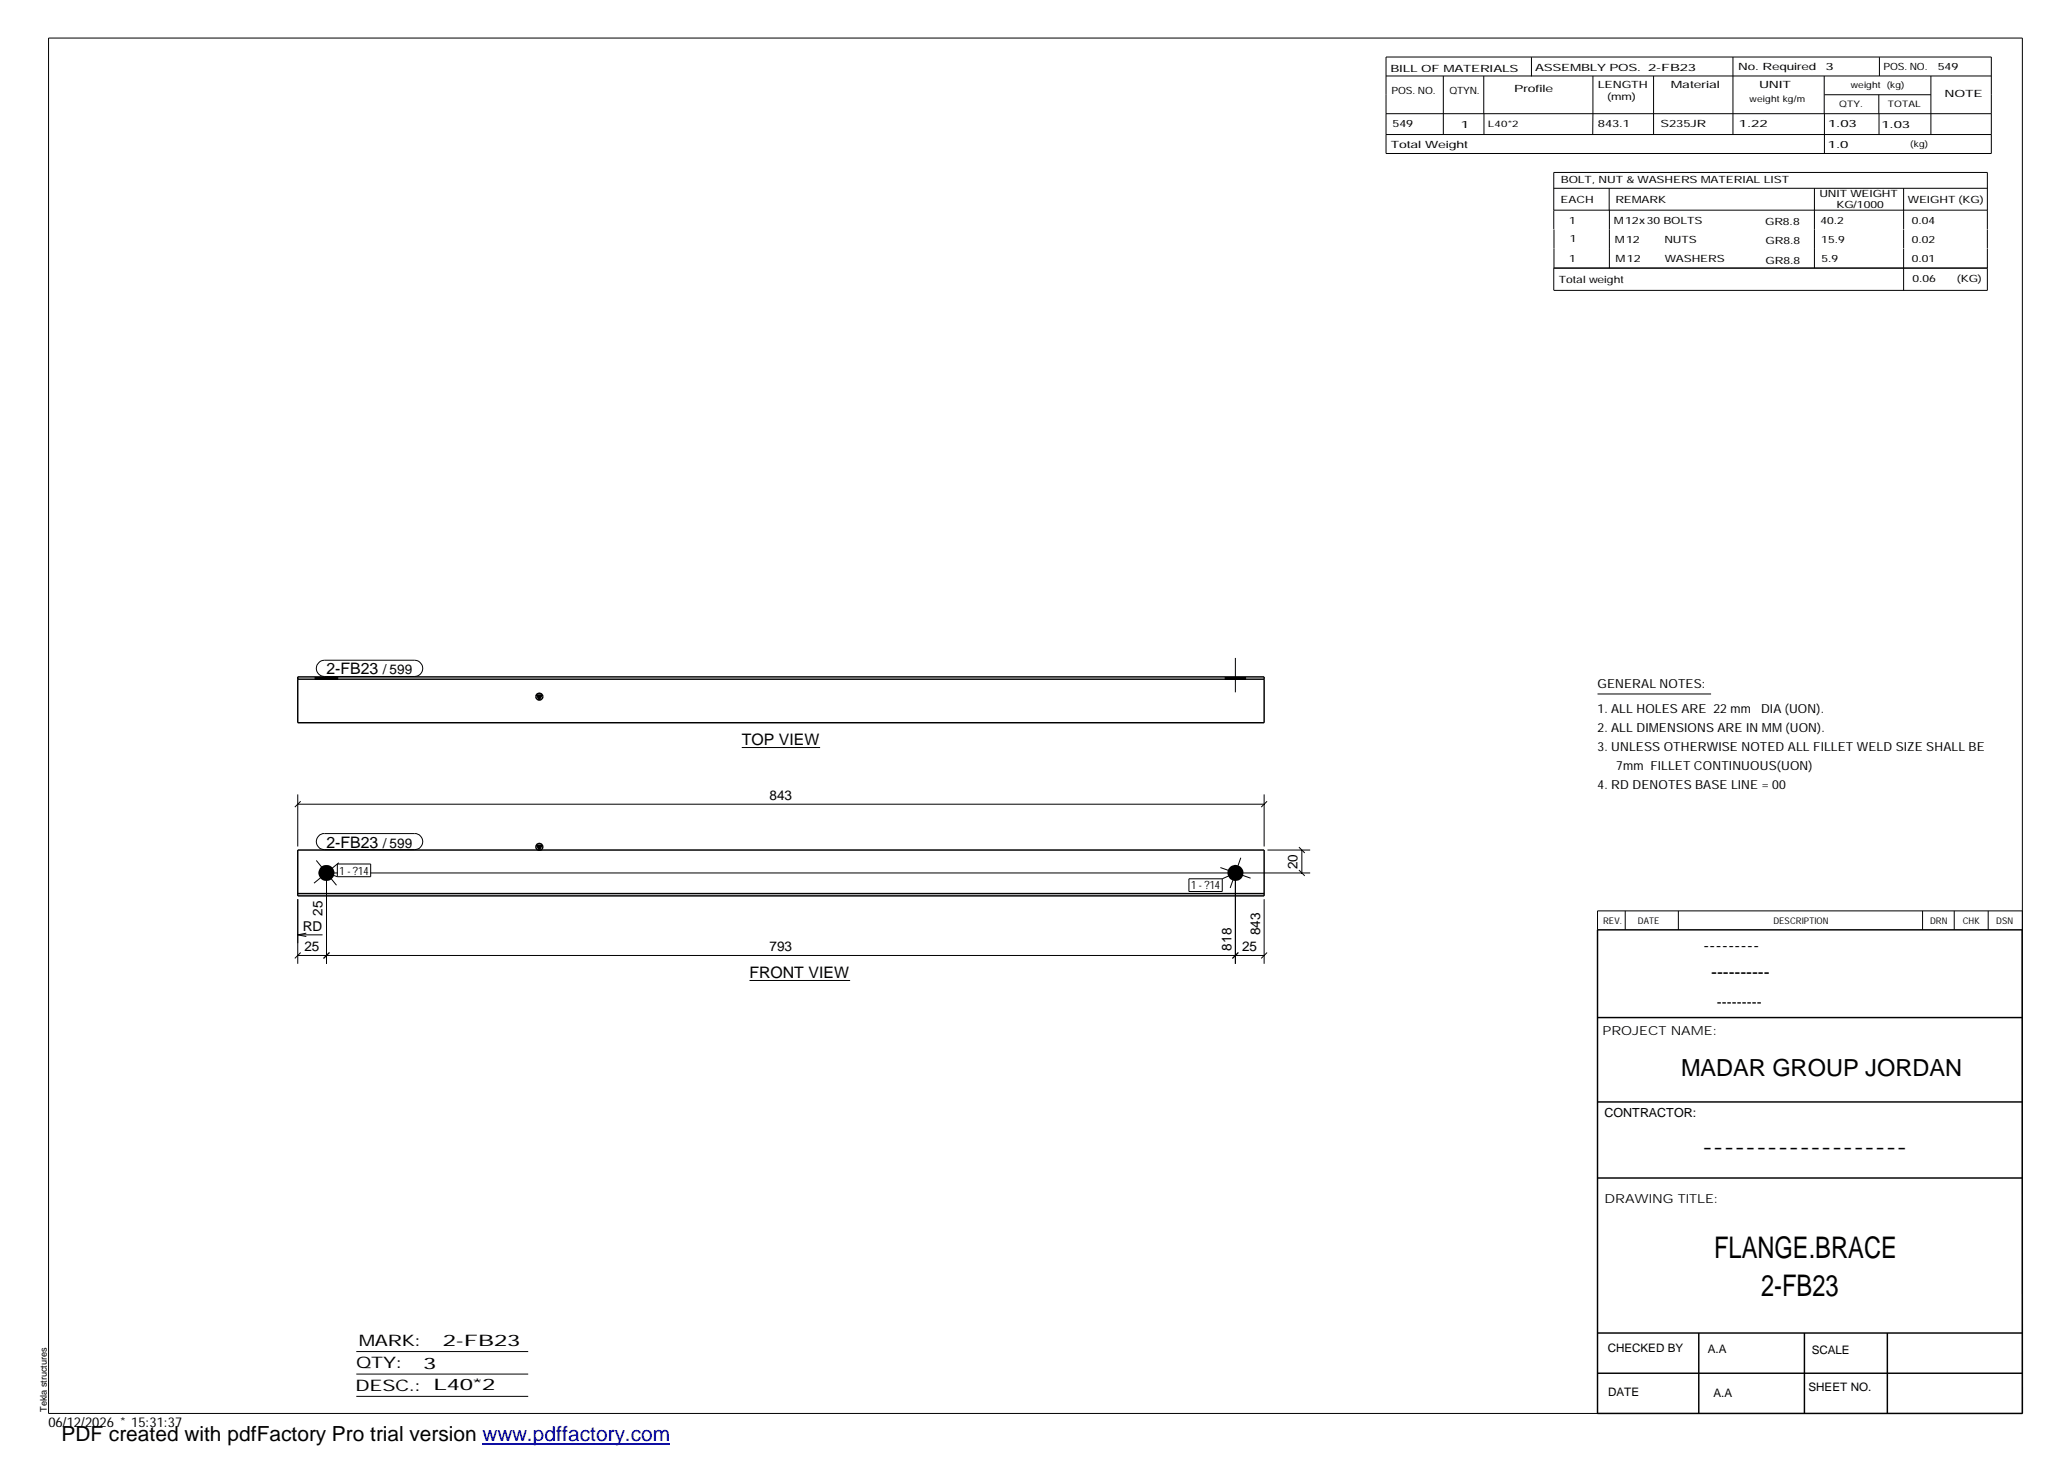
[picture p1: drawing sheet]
<svg xmlns="http://www.w3.org/2000/svg" width="420mm" height="297mm" viewBox="0 0 420 297" stroke-linecap="round" stroke-linejoin="round" font-family="sans-serif">
<defs><g id="words">
<g font-size="6.1">
<text x="348.3" y="255.5">FLANGE.BRACE</text>
<text x="357.8" y="263.3">2-FB23</text>
</g>
<text font-size="4.8" x="341.5" y="218.6">MADAR GROUP JORDAN</text>
<text font-size="4.2" x="12.5" y="292.7">PDF created with pdfFactory Pro trial version www.pdffactory.com</text>
<g font-size="3.6">
<text x="346.1" y="193.2">---------</text>
<text x="347.7" y="198.6">----------</text>
<text x="345.8" y="234.2">-------------------</text>
</g>
<g font-size="3.2">
<text x="66.3" y="137">2-FB23</text>
<text x="150.7" y="151.4">TOP VIEW</text>
<text x="66.3" y="172.2">2-FB23</text>
<text x="152.3" y="198.7">FRONT VIEW</text>
<text x="72.9" y="273.5">MARK:</text>
<text x="90" y="273.5">2-FB23</text>
<text x="72.4" y="278">QTY:</text>
<text x="86" y="278.1">3</text>
<text x="72.2" y="282.6">DESC.:</text>
<text x="88.1" y="282.4">L40*2</text>
</g>
<text font-size="3" x="348.8" y="204.5">---------</text>
<g font-size="2.8">
<text x="77.8" y="137">/ 599</text>
<text x="156.3" y="162.5">843</text>
<text x="77.8" y="172.2">/ 599</text>
<text x="263.6" y="176.6" transform="rotate(-90 263.6 176.6)">20</text>
<text x="61.5" y="189.1">RD</text>
<text x="65.5" y="186.1" transform="rotate(-90 65.5 186.1)">25</text>
<text x="256" y="190.1" transform="rotate(-90 256 190.1)">843</text>
<text x="61.8" y="193.2">25</text>
<text x="156.3" y="193.2">793</text>
<text x="250.2" y="193.2" transform="rotate(-90 250.2 193.2)">818</text>
<text x="252.3" y="193.2">25</text>
<text x="9.8" y="290">06/12/2026 * 15:31:37</text>
</g>
<g font-size="2.5">
<text x="324.6" y="139.9">GENERAL NOTES:</text>
<text x="324.6" y="148.7">2. ALL DIMENSIONS ARE IN MM (UON).</text>
<text x="324.6" y="144.9">1. ALL HOLES ARE 22 mm</text>
<text x="357.8" y="144.9">DIA (UON).</text>
<text x="324.6" y="152.5">3. UNLESS OTHERWISE NOTED ALL FILLET WELD SIZE SHALL BE</text>
<text x="324.6" y="160.2">4. RD DENOTES BASE LINE = 00</text>
<text x="328.4" y="156.4">7mm FILLET CONTINUOUS(UON)</text>
<text x="325.6" y="210.3">PROJECT NAME:</text>
<text x="326" y="226.9">CONTRACTOR:</text>
<text x="326" y="244.4">DRAWING TITLE:</text>
</g>
<g font-size="2.4">
<text x="326.7" y="274.7">CHECKED BY</text>
<text x="347" y="275">A.A</text>
<text x="368.1" y="275.1">SCALE</text>
<text x="326.7" y="283.6">DATE</text>
<text x="348.1" y="283.9">A.A</text>
<text x="367.5" y="282.6">SHEET NO.</text>
</g>
<g font-size="2.3">
<text x="69" y="177.7">1 - ?14</text>
<text x="242" y="180.7">1 - ?14</text>
</g>
<g font-size="2">
<text x="282.5" y="14.6">BILL OF MATERIALS</text>
<text x="311.9" y="14.4">ASSEMBLY POS.</text>
<text x="324.6" y="17.9">LENGTH</text>
<text x="334.9" y="14.4">2-FB23</text>
<text x="339.5" y="17.9">Material</text>
<text x="353.1" y="14.2">No. Required</text>
<text x="357.4" y="17.9">UNIT</text>
<text x="370.9" y="14.2">3</text>
<text x="382.7" y="14.2">POS. NO.</text>
<text x="393.7" y="14.3">549</text>
<text x="282.7" y="19.1">POS. NO.</text>
<text x="294.5" y="19">QTYN.</text>
<text x="307.6" y="18.7">Profile</text>
<text x="326.5" y="20.4">(mm)</text>
<text x="395.1" y="19.6">NOTE</text>
<text x="282.9" y="25.8">549</text>
<text x="296.8" y="26">1</text>
<text x="324.7" y="25.9">843.1</text>
<text x="337.4" y="25.9">S235JR</text>
<text x="353.3" y="25.9">1.22</text>
<text x="371.4" y="25.9">1.03</text>
<text x="382.3" y="25.9">1.03</text>
<text x="282.6" y="30.1">Total Weight</text>
<text x="371.4" y="30">1.0</text>
<text x="317.1" y="41.3">EACH</text>
<text x="317.1" y="37.2">BOLT, NUT &amp; WASHERS MATERIAL LIST</text>
<text x="328.2" y="41.3">REMARK</text>
<text x="369.7" y="40.1">UNIT WEIGHT</text>
<text x="387.6" y="41.2">WEIGHT (KG)</text>
<text x="318.8" y="45.4">1</text>
<text x="327.9" y="45.6">M12x30 BOLTS</text>
<text x="358.6" y="45.6">GR8.8</text>
<text x="369.9" y="45.5">40.2</text>
<text x="373.1" y="42.2">KG/1000</text>
<text x="388.4" y="45.5">0.04</text>
<text x="318.8" y="53.3">1</text>
<text x="318.9" y="49.2">1</text>
<text x="328.1" y="49.3">M12</text>
<text x="328.3" y="53.3">M12</text>
<text x="338.2" y="49.4">NUTS</text>
<text x="338.2" y="53.3">WASHERS</text>
<text x="358.7" y="49.6">GR8.8</text>
<text x="358.7" y="53.5">GR8.8</text>
<text x="370" y="49.3">15.9</text>
<text x="370.1" y="53.2">5.9</text>
<text x="388.4" y="49.4">0.02</text>
<text x="388.4" y="53.3">0.01</text>
<text x="316.7" y="57.5">Total weight</text>
<text x="388.6" y="57.3">0.06</text>
<text x="397.6" y="57.3">(KG)</text>
</g>
<g font-size="1.9">
<text x="325.7" y="187.8">REV.</text>
<text x="332.8" y="187.6">DATE</text>
<text x="360.3" y="187.7">DESCRIPTION</text>
<text x="392.1" y="187.6">DRN</text>
<text x="398.8" y="187.6">CHK</text>
<text x="405.6" y="187.7">DSN</text>
<text x="9.5" y="286.8" transform="rotate(-90 9.5 286.8)">Tekla structures</text>
</g>
<g font-size="1.8">
<text x="376" y="17.9">weight (kg)</text>
<text x="355.5" y="20.7">weight kg/m</text>
<text x="373.6" y="21.7">QTY.</text>
<text x="383.5" y="21.8">TOTAL</text>
<text x="302.3" y="25.9">L40*2</text>
<text x="388.1" y="29.8">(kg)</text>
</g>
</g></defs>
<g fill="#000">
<path d="M109 141.2h1.2l-.6 1zM109 171.7h1.2l-.6 1z"/>
<path d="M64 137.5h4.6v.5h-4.6z" fill-rule="evenodd"/>
<path d="M248.9 137.5h4.2v.5h-4.2z" fill-rule="evenodd"/>
<circle cx="66.3" cy="177.4" r="1.61"/>
<circle cx="251" cy="177.4" r="1.62"/>
</g>
<g fill="none" stroke="#000" stroke-width=".2">
<path d="M9.9 7.7h401v279.5h-401zM281.6 11.6h123v19.6h-123zM281.6 15.4h123M293.2 15.4v11.9M301.5 15.4v7.7M311.1 11.6v3.9M323.6 15.4v11.9M336 15.4v11.9M352.1 11.6v15.7M370.6 15.4v7.7M370.7 19.2h21.6M381.7 19.2v3.9"/>
<path d="M381.8 11.6v3.8M392.3 15.4v11.9M281.6 23.1h123M281.6 27.3h123M301.5 23.1v4.2M315.7 38.3h88.1M326.9 38.3v4.4M368.6 38.3v16.2M370.7 23.1v8.1M381.8 23.1v4.2M386.8 38.3v8.3M315.7 42.7h88.1"/>
<path d="M315.7 46.6v-11.6h88.1v11.6M315.7 46.6v7.9M327 42.7v11.8M386.8 46.6v3.9M386.8 50.6v8.4M403.8 46.6v3.9M403.8 50.6v8.4h-88.1M403.8 54.5h-88.1v4.5M64 137.5v.5M65 134.4l.9-.3h18.3a1.65 1.65 0 0 1 1.7 1.7 1.65 1.65 0 0 1-1.7 1.6h-18.3a1.65 1.65 0 0 1-1.6-1.1 1.65 1.65 0 0 1 .7-1.9zM66.3 137.5v.5M68.6 137.5v.5"/>
<path d="M248.9 137.5v.5M251 133.7v7M253.1 137.5v.5M150.7 151.9h15.9M324.6 141h23M60.5 163.4h196.3M60.5 161.4v10.6M61.1 162.8l-1.2 1.2M64.3 174.8l4.1 5.1M65 169.6l.6-.2h18.6a1.63 1.63 0 0 1 1.7 1.6 1.63 1.63 0 0 1-1.7 1.6h-18.3a1.65 1.65 0 0 1-1.6-1.1 1.65 1.65 0 0 1 .7-1.9zM66.3 178v17.8M66.3 177.4l2.2 .7"/>
<path d="M67 177.4h1.6M68.5 175.5h6.8v2.6h-6.8zM68.8 175.3l-5 4.1M75.3 177.4h190.9M241.6 178.5h6.7v2.6h-6.7zM247.9 176.3l6.2 2.1M251 178v17.8M251 177.4l-2.7 1.1M252.1 174.3l-2.2 6.1M256.8 161.4v10.6M257.4 162.8l-1.2 1.2M257.5 172.7h8.7"/>
<path d="M263.9 176.8l1.2 1.2M263.9 172.1l1.2 1.2M264.5 172.7v4.7M60.5 182.7v13.1M60.5 194.1h196.3M60.5 189.9l1.7 .4M60.5 189.9h5M61.1 193.5l-1.2 1.2M62.2 189.6l-1.7 .3M66.9 193.5l-1.2 1.2M152.3 199.2h20.4M251.6 193.5l-1.2 1.2"/>
<path d="M256.8 182.7v13.1M257.4 193.5l-1.2 1.2M330.2 185.1v3.8M341 185.1v3.8M390.6 185.1v3.8M397 185.1v3.8M403.9 185.1v3.8M410.9 185.1h-86.3v3.8M72.4 274.6h34.9M72.4 279.2h34.9M72.4 283.7h34.9"/>
</g>
<g fill="none" stroke="#000" stroke-width=".3">
<path d="M60.5 137.5h196.3v9.3h-196.3zM60.5 138h196.3M109 141.2h1.2l-.6 1zM60.5 172.7h196.3v9.3h-196.3zM109 171.7h1.2l-.6 1zM60.5 181.6h196.3M324.6 188.9h86.2l.1 98.3h-86.3zM324.6 206.7h86.3M324.6 239.3h86.3M324.6 223.9h86.3M324.6 270.8h86.3M324.6 279h86.3"/>
<path d="M345.1 270.8v16.4M366.6 270.8v16.4M383.5 270.8v16.4"/>
<circle cx="109.6" cy="141.5" r=".7"/>
<circle cx="109.6" cy="172.1" r=".71"/>
</g>
<path d="M60.5 138v-.5" fill="none" stroke="#000" stroke-width=".2" stroke-dasharray="1.1 0 2.1 .7 0 1.4" stroke-linecap="butt"/>
<path d="M98 293.3h38.2" fill="none" stroke="#00f" stroke-width=".3"/>
<use href="#words"/>
</svg>
